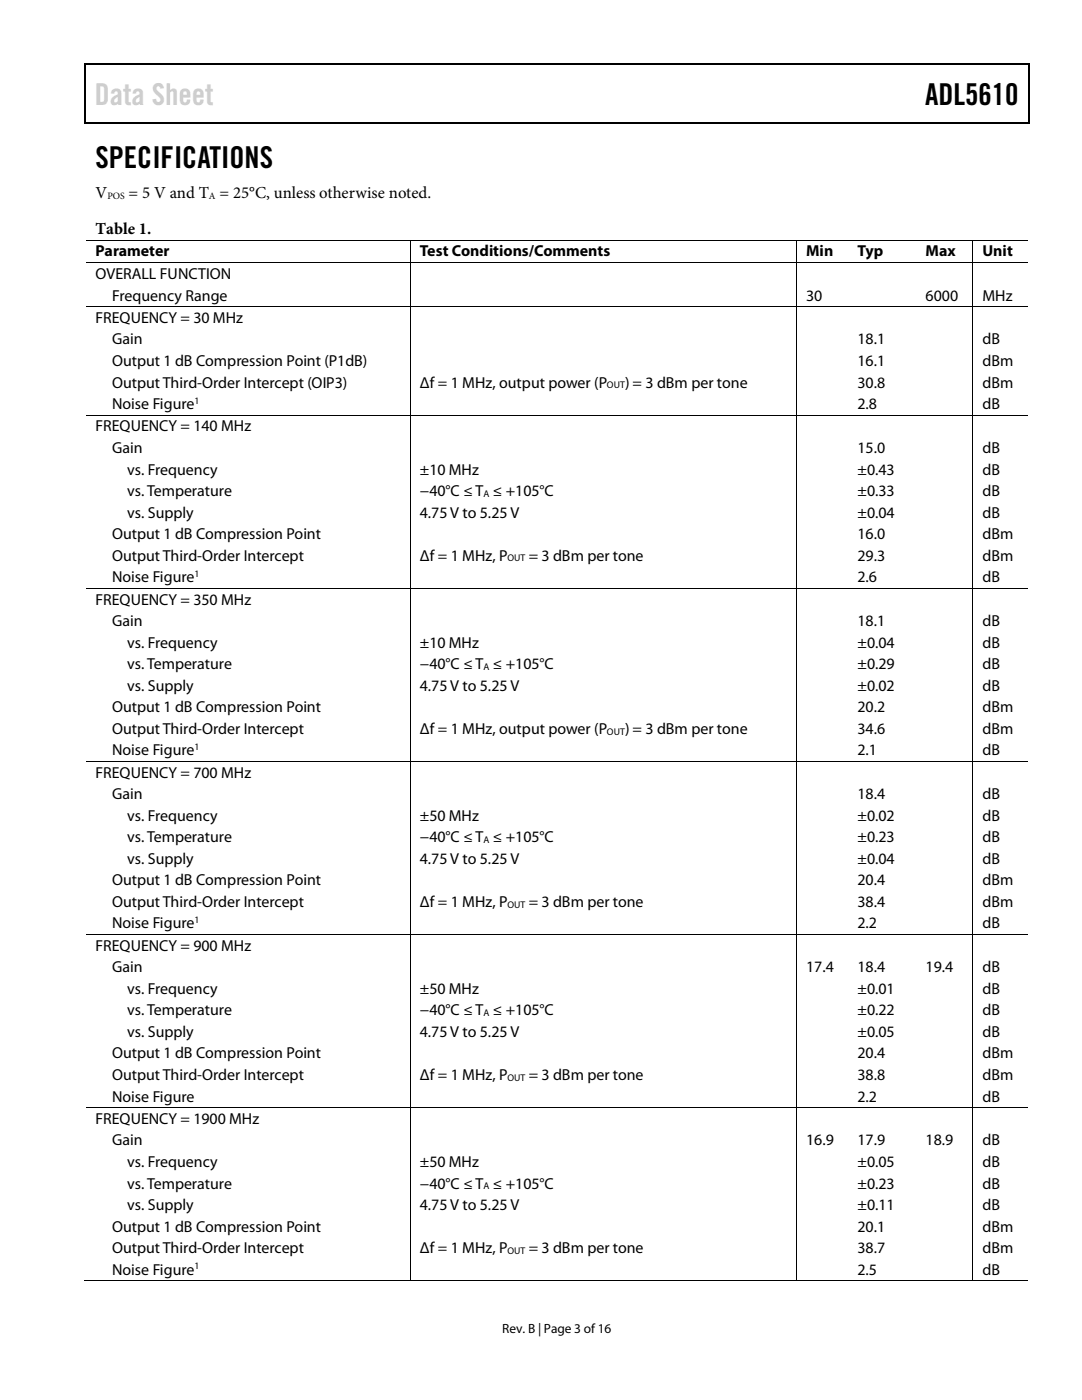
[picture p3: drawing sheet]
<svg xmlns="http://www.w3.org/2000/svg" width="216mm" height="279mm" viewBox="0 0 216 279" stroke-linecap="round" stroke-linejoin="round" font-family="sans-serif">
<defs><g id="words">
<text font-size="6" fill="#cdcdcd" x="18.9" y="20.9">Data Sheet</text>
<g font-size="6">
<text x="184.6" y="20.9">ADL5610</text>
<text x="19" y="33.6">SPECIFICATIONS</text>
</g>
<g font-size="3.3">
<text x="19" y="39.5">V</text>
<text x="25.7" y="39.5">= 5 V and T = 25°C, unless otherwise noted.</text>
<text x="19.1" y="46.7">Table 1.</text>
</g>
<g font-size="3.2">
<text x="19" y="51.2">Parameter</text>
<text x="83.8" y="51.2">Test Conditions/Comments</text>
<text x="160.9" y="51.2">Min</text>
<text x="171.1" y="51.2">Typ</text>
<text x="184.7" y="51.2">Max</text>
<text x="196" y="51.2">Unit</text>
<text x="19" y="55.7">OVERALL FUNCTION</text>
<text x="22.4" y="60">Frequency Range</text>
<text x="160.9" y="60">30</text>
<text x="184.7" y="60">6000</text>
<text x="196" y="60">MHz</text>
<text x="19" y="64.4">FREQUENCY = 30 MHz</text>
<text x="22.4" y="68.7">Gain</text>
<text x="171.1" y="68.7">18.1</text>
<text x="196" y="68.7">dB</text>
<text x="22.4" y="73">Output 1 dB Compression Point (P1dB)</text>
<text x="22.4" y="77.3">Output Third-Order Intercept (OIP3)</text>
<text x="83.8" y="77.3">Δf = 1 MHz, output power (P</text>
<text x="124.7" y="77.3">) = 3 dBm per tone</text>
<text x="171.1" y="77.3">30.8</text>
<text x="171.1" y="73">16.1</text>
<text x="196" y="73">dBm</text>
<text x="196" y="77.3">dBm</text>
<text x="22.4" y="81.6">Noise Figure</text>
<text x="171.1" y="81.6">2.8</text>
<text x="196" y="81.6">dB</text>
<text x="19" y="86.1">FREQUENCY = 140 MHz</text>
<text x="22.4" y="90.4">Gain</text>
<text x="25.4" y="94.7">vs. Frequency</text>
<text x="83.8" y="94.7">±10 MHz</text>
<text x="171.1" y="90.4">15.0</text>
<text x="171.1" y="94.7">±0.43</text>
<text x="196" y="90.4">dB</text>
<text x="196" y="94.7">dB</text>
<text x="25.4" y="99">vs. Temperature</text>
<text x="83.8" y="99">−40°C ≤ T ≤ +105°C</text>
<text x="171.1" y="99">±0.33</text>
<text x="196" y="99">dB</text>
<text x="22.4" y="107.6">Output 1 dB Compression Point</text>
<text x="25.4" y="103.3">vs. Supply</text>
<text x="83.8" y="103.3">4.75 V to 5.25 V</text>
<text x="171.1" y="103.3">±0.04</text>
<text x="171.1" y="107.6">16.0</text>
<text x="196" y="103.3">dB</text>
<text x="196" y="107.6">dBm</text>
<text x="22.4" y="111.9">Output Third-Order Intercept</text>
<text x="83.8" y="111.9">Δf = 1 MHz, P</text>
<text x="105.5" y="111.9">= 3 dBm per tone</text>
<text x="171.1" y="111.9">29.3</text>
<text x="196" y="111.9">dBm</text>
<text x="22.4" y="116.2">Noise Figure</text>
<text x="171.1" y="116.2">2.6</text>
<text x="196" y="116.2">dB</text>
<text x="19" y="120.7">FREQUENCY = 350 MHz</text>
<text x="22.4" y="124.9">Gain</text>
<text x="171.1" y="124.9">18.1</text>
<text x="196" y="124.9">dB</text>
<text x="25.4" y="129.2">vs. Frequency</text>
<text x="83.8" y="129.2">±10 MHz</text>
<text x="171.1" y="129.2">±0.04</text>
<text x="196" y="129.2">dB</text>
<text x="25.4" y="133.5">vs. Temperature</text>
<text x="25.4" y="137.8">vs. Supply</text>
<text x="83.8" y="133.5">−40°C ≤ T ≤ +105°C</text>
<text x="83.8" y="137.8">4.75 V to 5.25 V</text>
<text x="171.1" y="133.5">±0.29</text>
<text x="171.1" y="137.8">±0.02</text>
<text x="196" y="133.5">dB</text>
<text x="196" y="137.8">dB</text>
<text x="22.4" y="142.1">Output 1 dB Compression Point</text>
<text x="171.1" y="142.1">20.2</text>
<text x="196" y="142.1">dBm</text>
<text x="22.4" y="146.4">Output Third-Order Intercept</text>
<text x="83.8" y="146.4">Δf = 1 MHz, output power (P</text>
<text x="124.7" y="146.4">) = 3 dBm per tone</text>
<text x="171.1" y="146.4">34.6</text>
<text x="196" y="146.4">dBm</text>
<text x="19" y="155.2">FREQUENCY = 700 MHz</text>
<text x="22.4" y="150.7">Noise Figure</text>
<text x="171.1" y="150.7">2.1</text>
<text x="196" y="150.7">dB</text>
<text x="22.4" y="159.5">Gain</text>
<text x="171.1" y="159.5">18.4</text>
<text x="196" y="159.5">dB</text>
<text x="25.4" y="163.8">vs. Frequency</text>
<text x="83.8" y="163.8">±50 MHz</text>
<text x="171.1" y="163.8">±0.02</text>
<text x="196" y="163.8">dB</text>
<text x="25.4" y="168.1">vs. Temperature</text>
<text x="25.4" y="172.4">vs. Supply</text>
<text x="83.8" y="168.1">−40°C ≤ T ≤ +105°C</text>
<text x="83.8" y="172.4">4.75 V to 5.25 V</text>
<text x="171.1" y="168.1">±0.23</text>
<text x="171.1" y="172.4">±0.04</text>
<text x="196" y="168.1">dB</text>
<text x="196" y="172.4">dB</text>
<text x="22.4" y="176.7">Output 1 dB Compression Point</text>
<text x="171.1" y="176.7">20.4</text>
<text x="196" y="176.7">dBm</text>
<text x="22.4" y="181">Output Third-Order Intercept</text>
<text x="22.4" y="185.3">Noise Figure</text>
<text x="83.8" y="181">Δf = 1 MHz, P</text>
<text x="105.5" y="181">= 3 dBm per tone</text>
<text x="171.1" y="185.3">2.2</text>
<text x="171.1" y="181">38.4</text>
<text x="196" y="185.3">dB</text>
<text x="196" y="181">dBm</text>
<text x="19" y="189.7">FREQUENCY = 900 MHz</text>
<text x="22.4" y="194.1">Gain</text>
<text x="160.9" y="194.1">17.4</text>
<text x="171.1" y="194.1">18.4</text>
<text x="184.7" y="194.1">19.4</text>
<text x="196" y="194.1">dB</text>
<text x="25.4" y="198.3">vs. Frequency</text>
<text x="25.4" y="202.6">vs. Temperature</text>
<text x="83.8" y="202.6">−40°C ≤ T ≤ +105°C</text>
<text x="83.8" y="198.3">±50 MHz</text>
<text x="171.1" y="202.6">±0.22</text>
<text x="171.1" y="198.3">±0.01</text>
<text x="196" y="202.6">dB</text>
<text x="196" y="198.3">dB</text>
<text x="25.4" y="206.9">vs. Supply</text>
<text x="83.8" y="206.9">4.75 V to 5.25 V</text>
<text x="171.1" y="206.9">±0.05</text>
<text x="196" y="206.9">dB</text>
<text x="22.4" y="211.2">Output 1 dB Compression Point</text>
<text x="22.4" y="215.5">Output Third-Order Intercept</text>
<text x="83.8" y="215.5">Δf = 1 MHz, P</text>
<text x="105.5" y="215.5">= 3 dBm per tone</text>
<text x="171.1" y="211.2">20.4</text>
<text x="171.1" y="215.5">38.8</text>
<text x="196" y="211.2">dBm</text>
<text x="196" y="215.5">dBm</text>
<text x="22.4" y="219.8">Noise Figure</text>
<text x="171.1" y="219.8">2.2</text>
<text x="196" y="219.8">dB</text>
<text x="19" y="224.3">FREQUENCY = 1900 MHz</text>
<text x="22.4" y="228.6">Gain</text>
<text x="25.4" y="232.9">vs. Frequency</text>
<text x="83.8" y="232.9">±50 MHz</text>
<text x="160.9" y="228.6">16.9</text>
<text x="171.1" y="228.6">17.9</text>
<text x="171.1" y="232.9">±0.05</text>
<text x="184.7" y="228.6">18.9</text>
<text x="196" y="232.9">dB</text>
<text x="196" y="228.6">dB</text>
<text x="25.4" y="237.2">vs. Temperature</text>
<text x="83.8" y="237.2">−40°C ≤ T ≤ +105°C</text>
<text x="171.1" y="237.2">±0.23</text>
<text x="196" y="237.2">dB</text>
<text x="22.4" y="245.8">Output 1 dB Compression Point</text>
<text x="25.4" y="241.5">vs. Supply</text>
<text x="83.8" y="241.5">4.75 V to 5.25 V</text>
<text x="171.1" y="245.8">20.1</text>
<text x="171.1" y="241.5">±0.11</text>
<text x="196" y="241.5">dB</text>
<text x="196" y="245.8">dBm</text>
<text x="22.4" y="250.1">Output Third-Order Intercept</text>
<text x="83.8" y="250.1">Δf = 1 MHz, P</text>
<text x="105.5" y="250.1">= 3 dBm per tone</text>
<text x="171.1" y="250.1">38.7</text>
<text x="196" y="250.1">dBm</text>
<text x="22.4" y="254.4">Noise Figure</text>
<text x="171.1" y="254.4">2.5</text>
<text x="196" y="254.4">dB</text>
</g>
<text font-size="2.7" x="100.2" y="266">Rev. B | Page 3 of16</text>
<g font-size="1.9">
<text x="21.4" y="39.7">POS</text>
<text x="41.7" y="39.7">A</text>
<text x="121.1" y="77.5">OUT</text>
<text x="38.8" y="80.6">1</text>
<text x="96.5" y="99.1">A</text>
<text x="101.3" y="112.1">OUT</text>
<text x="38.8" y="115.1">1</text>
<text x="96.5" y="133.7">A</text>
<text x="38.8" y="149.6">1</text>
<text x="121.1" y="146.6">OUT</text>
<text x="96.5" y="168.3">A</text>
<text x="38.8" y="184.2">1</text>
<text x="101.3" y="181.1">OUT</text>
<text x="96.5" y="202.8">A</text>
<text x="101.3" y="215.7">OUT</text>
<text x="96.5" y="237.4">A</text>
<text x="101.3" y="250.2">OUT</text>
<text x="38.8" y="253.3">1</text>
</g>
</g></defs>
<g fill="#000">
<path d="M16.9 12.7h.2v1h-.2zM16.9 12.7h.2v.3h-.2zM82.5 12.7h.3v.3h-.3zM205.1 12.7h.3v1h-.3zM205.1 12.7h.3v.3h-.3zM16.9 24.4h.2v.2h-.2zM82.3 24.4h.2v.2h-.2zM205.1 24.4h.3v.2h-.3zM81.8 47.8h.2v.2h-.2zM81.8 52.4h.2v.1h-.2zM158.9 47.8h.1v.2h-.1zM158.9 52.4h.1v.1h-.1z"/>
<path d="M169.2 47.8h.2v.2h-.2zM169.2 52.4h.2v.1h-.2zM182.8 47.8h.2v.2h-.2zM182.8 52.4h.2v.1h-.2zM194.1 47.8h.1v.2h-.1zM194.1 52.4h.1v.1h-.1zM81.8 61.1h.2v.2h-.2zM158.9 61.1h.1v.2h-.1zM169.2 61.1h.2v.2h-.2zM182.8 61.1h.2v.2h-.2zM194.1 61.1h.1v.2h-.1zM81.8 82.8h.2v.2h-.2z"/>
<path d="M158.9 82.8h.1v.2h-.1zM169.2 82.8h.2v.2h-.2zM182.8 82.8h.2v.2h-.2zM194.1 82.8h.1v.2h-.1zM81.8 117.3h.2v.2h-.2zM158.9 117.3h.1v.2h-.1zM169.2 117.3h.2v.2h-.2zM182.8 117.3h.2v.2h-.2zM194.1 117.3h.1v.2h-.1zM81.8 151.9h.2v.2h-.2zM158.9 151.9h.1v.2h-.1zM169.2 151.9h.2v.2h-.2z"/>
<path d="M182.8 151.9h.2v.2h-.2zM194.1 151.9h.1v.2h-.1zM81.8 186.4h.2v.2h-.2zM158.9 186.4h.1v.2h-.1zM169.2 186.4h.2v.2h-.2zM182.8 186.4h.2v.2h-.2zM194.1 186.4h.1v.2h-.1zM81.8 221h.2v.1h-.2zM158.9 221h.1v.1h-.1zM169.2 221h.2v.1h-.2zM182.8 221h.2v.1h-.2zM194.1 221h.1v.1h-.1z"/>
<path d="M81.8 255.5h.2v.2h-.2zM158.9 255.5h.1v.2h-.1zM169 255.5h.1v.2h-.1zM182.5 255.5h.2v.2h-.2zM194.1 255.5h.1v.2h-.1z"/>
</g>
<path d="M17 13.7v10.7M17.1 12.8h65.4M82.8 12.8h122.3M205.2 13.7v10.7M17.1 24.5h188" fill="none" stroke="#000" stroke-width=".25"/>
<g fill="none" stroke="#000" stroke-width=".2">
<path d="M17.1 47.9h64.7M17.1 52.5h64.7M81.9 48v4.4M81.9 52.5v8.6M82 47.9h76.9M82 52.5h76.9M159 48v4.4M159 52.5v8.6M159 47.9h10.2M159 52.5h10.2M169.4 47.9h13.4M169.4 52.5h13.4"/>
<path d="M183 47.9h11.1M183 52.5h11.1M194.1 48v4.4M194.1 52.5v8.6M194.2 47.9h10.9M194.2 52.5h10.9M17.1 61.2h64.7M81.9 61.3v21.5M82 61.2h76.9M159 61.3v21.5M159 61.2h10.2M169.4 61.2h13.4"/>
<path d="M183 61.2h11.1M194.1 61.3v21.5M194.2 61.2h10.9M17.1 82.9h64.7M81.9 83v34.3M82 82.9h76.9M159 83v34.3M159 82.9h10.2M169.4 82.9h13.4M183 82.9h11.1M194.1 83v34.3M194.2 82.9h10.9"/>
<path d="M17.1 117.4h64.7M81.9 117.5v34.4M82 117.4h76.9M159 117.5v34.4M159 117.4h10.2M169.4 117.4h13.4M183 117.4h11.1M194.1 117.5v34.4M194.2 117.4h10.9M17.1 152h64.7M81.9 152.1v34.3M82 152h76.9"/>
<path d="M159 152.1v34.3M159 152h10.2M169.4 152h13.4M183 152h11.1M194.1 152.1v34.3M194.2 152h10.9M17.1 186.5h64.7M81.9 186.6v34.4M82 186.5h76.9M159 186.6v34.4M159 186.5h10.2M169.4 186.5h13.4"/>
<path d="M183 186.5h11.1M194.1 186.6v34.4M194.2 186.5h10.9M17.1 221.1h64.7M81.9 221.1v34.4M82 221.1h76.9M159 221.1v34.4M159 221.1h10.2M169.4 221.1h13.4M183 221.1h11.1M194.1 221.1v34.4M194.2 221.1h10.9"/>
<path d="M16.9 255.6h64.9M82 255.6h76.9M159 255.6h35.1M194.2 255.6h10.9"/>
</g>
<use href="#words"/>
</svg>
